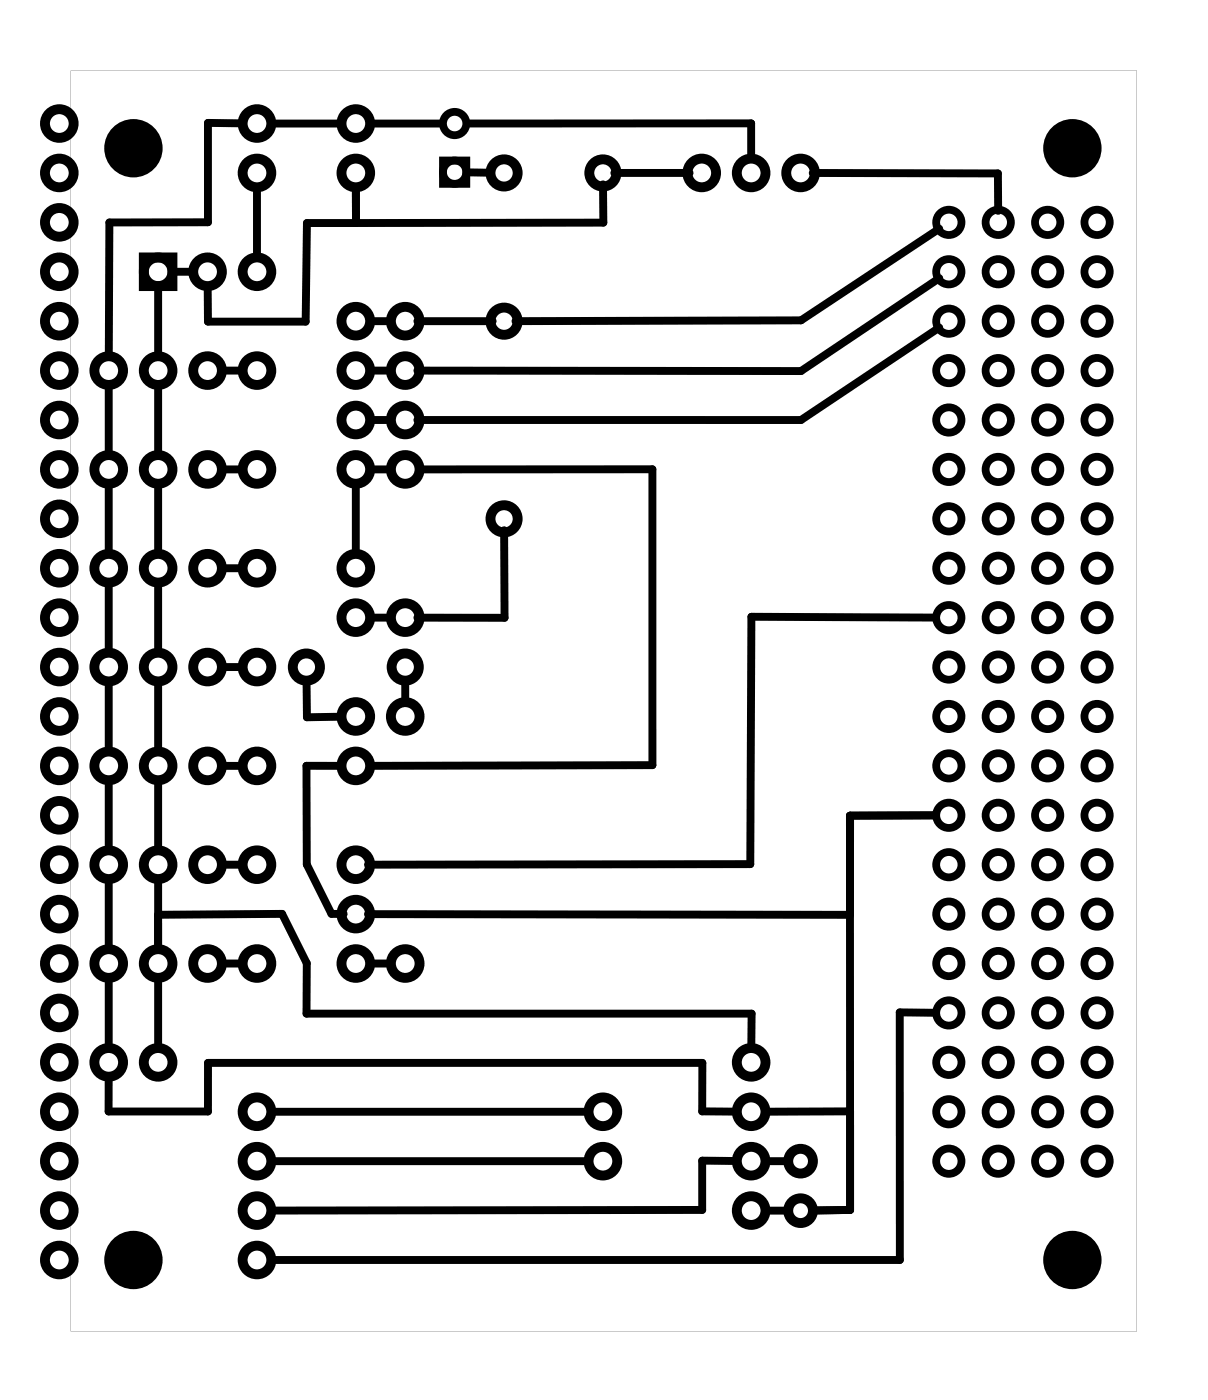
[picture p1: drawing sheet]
<svg xmlns="http://www.w3.org/2000/svg" width="62mm" height="72mm" viewBox="0 0 62 72" stroke-linecap="round" stroke-linejoin="round" font-family="sans-serif">
<path d="M3.6 3.6v64.8h54.8v-64.8zM3.6 3.6h54.8v64.8h-54.8z" fill="#000"/>
<g fill="none" stroke="#000" stroke-width=".51">
<path d="M7.4 13.2h1.5v1.5h-1.5z"/>
<circle cx="3" cy="16.5" r=".74"/>
<circle cx="3" cy="19.1" r=".74"/>
<circle cx="3" cy="11.4" r=".74"/>
<circle cx="3" cy="14" r=".74"/>
<circle cx="3" cy="6.4" r=".74"/>
<circle cx="3" cy="8.9" r=".74"/>
<circle cx="5.6" cy="19.1" r=".74"/>
<circle cx="8.1" cy="14" r=".74"/>
<circle cx="8.1" cy="19.1" r=".74"/>
<circle cx="10.7" cy="14" r=".74"/>
<circle cx="10.7" cy="19.1" r=".74"/>
<circle cx="13.2" cy="8.9" r=".74"/>
<circle cx="13.2" cy="6.4" r=".74"/>
<circle cx="13.2" cy="14" r=".74"/>
<circle cx="13.2" cy="19.1" r=".74"/>
<circle cx="18.3" cy="16.5" r=".74"/>
<circle cx="18.3" cy="19.1" r=".74"/>
<circle cx="18.3" cy="6.4" r=".74"/>
<circle cx="18.3" cy="8.9" r=".74"/>
<circle cx="20.8" cy="16.5" r=".74"/>
<circle cx="20.8" cy="19.1" r=".74"/>
<circle cx="25.9" cy="8.9" r=".7"/>
<circle cx="25.9" cy="16.5" r=".7"/>
<circle cx="31" cy="8.9" r=".7"/>
<circle cx="36.1" cy="8.9" r=".74"/>
<circle cx="38.6" cy="8.9" r=".74"/>
<circle cx="41.1" cy="8.9" r=".74"/>
<circle cx="3" cy="21.6" r=".74"/>
<circle cx="3" cy="24.1" r=".74"/>
<circle cx="3" cy="26.7" r=".74"/>
<circle cx="3" cy="31.8" r=".74"/>
<circle cx="3" cy="39.4" r=".74"/>
<circle cx="3" cy="36.8" r=".74"/>
<circle cx="3" cy="29.2" r=".74"/>
<circle cx="3" cy="34.3" r=".74"/>
<circle cx="5.6" cy="29.2" r=".74"/>
<circle cx="5.6" cy="24.1" r=".74"/>
<circle cx="5.6" cy="34.3" r=".74"/>
<circle cx="5.6" cy="39.4" r=".74"/>
<circle cx="8.1" cy="39.4" r=".74"/>
<circle cx="8.1" cy="24.1" r=".74"/>
<circle cx="8.1" cy="34.3" r=".74"/>
<circle cx="8.1" cy="29.2" r=".74"/>
<circle cx="10.7" cy="29.2" r=".74"/>
<circle cx="10.7" cy="39.4" r=".74"/>
<circle cx="10.7" cy="34.3" r=".74"/>
<circle cx="10.7" cy="24.1" r=".74"/>
<circle cx="13.2" cy="34.3" r=".74"/>
<circle cx="13.2" cy="29.2" r=".74"/>
<circle cx="13.2" cy="24.1" r=".74"/>
<circle cx="13.2" cy="39.4" r=".74"/>
<circle cx="15.7" cy="34.3" r=".7"/>
<circle cx="18.3" cy="21.6" r=".74"/>
<circle cx="18.3" cy="24.1" r=".74"/>
<circle cx="18.3" cy="29.2" r=".74"/>
<circle cx="18.3" cy="39.4" r=".74"/>
<circle cx="18.3" cy="36.8" r=".74"/>
<circle cx="18.3" cy="31.8" r=".74"/>
<circle cx="20.8" cy="21.6" r=".74"/>
<circle cx="20.8" cy="24.1" r=".74"/>
<circle cx="20.8" cy="34.3" r=".7"/>
<circle cx="20.8" cy="31.8" r=".74"/>
<circle cx="20.8" cy="36.8" r=".74"/>
<circle cx="25.9" cy="26.7" r=".7"/>
<circle cx="3" cy="52.1" r=".74"/>
<circle cx="3" cy="57.2" r=".74"/>
<circle cx="3" cy="49.5" r=".74"/>
<circle cx="3" cy="41.9" r=".74"/>
<circle cx="3" cy="47" r=".74"/>
<circle cx="3" cy="59.7" r=".74"/>
<circle cx="3" cy="44.5" r=".74"/>
<circle cx="3" cy="54.6" r=".74"/>
<circle cx="5.6" cy="49.5" r=".74"/>
<circle cx="5.6" cy="44.5" r=".74"/>
<circle cx="5.6" cy="54.6" r=".74"/>
<circle cx="8.1" cy="44.5" r=".74"/>
<circle cx="8.1" cy="49.5" r=".74"/>
<circle cx="8.1" cy="54.6" r=".74"/>
<circle cx="10.7" cy="49.5" r=".74"/>
<circle cx="10.7" cy="44.5" r=".74"/>
<circle cx="13.2" cy="49.5" r=".74"/>
<circle cx="13.2" cy="44.5" r=".74"/>
<circle cx="13.2" cy="57.2" r=".74"/>
<circle cx="13.2" cy="59.7" r=".74"/>
<circle cx="18.3" cy="47" r=".74"/>
<circle cx="18.3" cy="49.5" r=".74"/>
<circle cx="18.3" cy="44.5" r=".74"/>
<circle cx="20.8" cy="49.5" r=".74"/>
<circle cx="31" cy="57.2" r=".74"/>
<circle cx="31" cy="59.7" r=".74"/>
<circle cx="38.6" cy="59.7" r=".74"/>
<circle cx="38.6" cy="57.2" r=".74"/>
<circle cx="38.6" cy="54.6" r=".74"/>
<circle cx="41.1" cy="59.7" r=".64"/>
<circle cx="3" cy="62.2" r=".74"/>
<circle cx="3" cy="64.8" r=".74"/>
<circle cx="13.2" cy="62.2" r=".74"/>
<circle cx="13.2" cy="64.8" r=".74"/>
<circle cx="38.6" cy="62.2" r=".74"/>
<circle cx="41.1" cy="62.2" r=".64"/>
</g>
<g fill="none" stroke="#000" stroke-width=".4">
<path d="M22.8 8.3h1.2v1.2h-1.2z"/>
<circle cx="23.4" cy="6.4" r=".6"/>
<circle cx="23.4" cy="8.9" r=".6"/>
<circle cx="48.8" cy="14" r=".65"/>
<circle cx="48.8" cy="11.4" r=".65"/>
<circle cx="48.8" cy="19.1" r=".65"/>
<circle cx="48.8" cy="16.5" r=".65"/>
<circle cx="51.3" cy="14" r=".65"/>
<circle cx="51.3" cy="11.4" r=".65"/>
<circle cx="51.3" cy="19.1" r=".65"/>
<circle cx="51.3" cy="16.5" r=".65"/>
<circle cx="53.8" cy="14" r=".65"/>
<circle cx="53.8" cy="11.4" r=".65"/>
<circle cx="53.8" cy="16.5" r=".65"/>
<circle cx="53.8" cy="19.1" r=".65"/>
<circle cx="56.4" cy="14" r=".65"/>
<circle cx="56.4" cy="11.4" r=".65"/>
<circle cx="56.4" cy="19.1" r=".65"/>
<circle cx="56.4" cy="16.5" r=".65"/>
<circle cx="48.8" cy="21.6" r=".65"/>
<circle cx="48.8" cy="29.2" r=".65"/>
<circle cx="48.8" cy="24.1" r=".65"/>
<circle cx="48.8" cy="26.7" r=".65"/>
<circle cx="48.8" cy="34.3" r=".65"/>
<circle cx="48.8" cy="36.8" r=".65"/>
<circle cx="48.8" cy="31.8" r=".65"/>
<circle cx="48.8" cy="39.4" r=".65"/>
<circle cx="51.3" cy="29.2" r=".65"/>
<circle cx="51.3" cy="26.7" r=".65"/>
<circle cx="51.3" cy="21.6" r=".65"/>
<circle cx="51.3" cy="24.1" r=".65"/>
<circle cx="51.3" cy="34.3" r=".65"/>
<circle cx="51.3" cy="31.8" r=".65"/>
<circle cx="51.3" cy="36.8" r=".65"/>
<circle cx="51.3" cy="39.4" r=".65"/>
<circle cx="53.8" cy="29.2" r=".65"/>
<circle cx="53.8" cy="21.6" r=".65"/>
<circle cx="53.8" cy="24.1" r=".65"/>
<circle cx="53.8" cy="26.7" r=".65"/>
<circle cx="53.8" cy="31.8" r=".65"/>
<circle cx="53.8" cy="36.8" r=".65"/>
<circle cx="53.8" cy="34.3" r=".65"/>
<circle cx="53.8" cy="39.4" r=".65"/>
<circle cx="56.4" cy="24.1" r=".65"/>
<circle cx="56.4" cy="26.7" r=".65"/>
<circle cx="56.4" cy="29.2" r=".65"/>
<circle cx="56.4" cy="21.6" r=".65"/>
<circle cx="56.4" cy="31.8" r=".65"/>
<circle cx="56.4" cy="34.3" r=".65"/>
<circle cx="56.4" cy="39.4" r=".65"/>
<circle cx="56.4" cy="36.8" r=".65"/>
<circle cx="48.8" cy="44.5" r=".65"/>
<circle cx="48.8" cy="49.5" r=".65"/>
<circle cx="48.8" cy="41.9" r=".65"/>
<circle cx="48.8" cy="52.1" r=".65"/>
<circle cx="48.8" cy="54.6" r=".65"/>
<circle cx="48.8" cy="59.7" r=".65"/>
<circle cx="48.8" cy="47" r=".65"/>
<circle cx="48.8" cy="57.2" r=".65"/>
<circle cx="51.3" cy="41.9" r=".65"/>
<circle cx="51.3" cy="49.5" r=".65"/>
<circle cx="51.3" cy="59.7" r=".65"/>
<circle cx="51.3" cy="44.5" r=".65"/>
<circle cx="51.3" cy="52.1" r=".65"/>
<circle cx="51.3" cy="47" r=".65"/>
<circle cx="51.3" cy="54.6" r=".65"/>
<circle cx="51.3" cy="57.2" r=".65"/>
<circle cx="53.8" cy="44.5" r=".65"/>
<circle cx="53.8" cy="52.1" r=".65"/>
<circle cx="53.8" cy="54.6" r=".65"/>
<circle cx="53.8" cy="57.2" r=".65"/>
<circle cx="53.8" cy="59.7" r=".65"/>
<circle cx="53.8" cy="41.9" r=".65"/>
<circle cx="53.8" cy="49.5" r=".65"/>
<circle cx="53.8" cy="47" r=".65"/>
<circle cx="56.4" cy="54.6" r=".65"/>
<circle cx="56.4" cy="41.9" r=".65"/>
<circle cx="56.4" cy="57.2" r=".65"/>
<circle cx="56.4" cy="47" r=".65"/>
<circle cx="56.4" cy="49.5" r=".65"/>
<circle cx="56.4" cy="52.1" r=".65"/>
<circle cx="56.4" cy="44.5" r=".65"/>
<circle cx="56.4" cy="59.7" r=".65"/>
</g>
<g fill="#000">
<circle cx="6.9" cy="7.6" r="1.5"/>
<circle cx="55.1" cy="7.6" r="1.5"/>
<circle cx="6.9" cy="64.8" r="1.5"/>
<circle cx="55.1" cy="64.8" r="1.5"/>
</g>
<g fill="none" stroke="#000" stroke-width=".41">
<path d="M5.6 19.8v3.6M8.1 14.7v3.6M8.1 19.8v3.6M8.9 14h1M11.4 19.1h1M12.4 6.3h-1.7v5.1h-5.1v6.9M13.2 9.7v3.5M14 6.4h3.5M18.3 9.7v1.8M19.1 19.1h1M19.1 16.5h1M19.1 6.4h3.6"/>
<path d="M21.5 16.5h3.8M24.1 8.9h1.1M24.1 6.3h14.5v1.8M31 9.5v1.9l-15.2 .1-.1 5h-5v-1.8M31.6 8.9h3.8M41.8 8.9h9.5v1.9M48.3 11.8l-7.1 4.7h-14.7M48.3 16.8l-7.1 4.8h-19.7M48.3 14.3l-7.1 4.8h-19.7M5.6 24.9v3.5M5.6 30v3.5M5.6 35.1v3.5"/>
<path d="M8.1 24.9v3.5M8.1 30v3.5M8.1 35.1v3.5M11.4 24.1h1M11.4 29.2h1M11.4 34.3h1M11.4 39.4h1M15.8 35v1.9l1.7-.1M17.5 39.4h-1.7v5l1.2 2.6h.7M18.3 24.9v3.5M19.1 21.6h1M19.1 24.1h1"/>
<path d="M19.1 31.8h1M20.8 35v1.1M21.6 24.1h11.9v15.2l-14.4 .1M25.9 27.3v4.5h-4.4M48 31.7h-9.4v12.7h-19.7M5.6 55.4v1.7h5.1v-2.5h25.4v2.5h1.7M5.6 40.1v3.6M5.6 45.2v3.6M5.6 50.3v3.5M8.1 40.1v3.6M8.1 45.2v3.6v-1.8h6.4l1.3 2.5v2.6h22.8v1.7M8.1 50.3v3.5"/>
<path d="M11.4 44.5h1M11.4 49.5h1M14 57.2h16.2M14 59.7h16.2M18.9 47h24.8M19.1 49.5h1M37.8 59.7h-1.7v2.5h-22.1M39.4 59.7h1.1M43.7 57.1h-4.3M48 41.9h-4.3v20.3h-1.9M48 52.1l-1.8-.1 .1 12.8h-32.3M39.4 62.2h1.1"/>
</g>
</svg>
